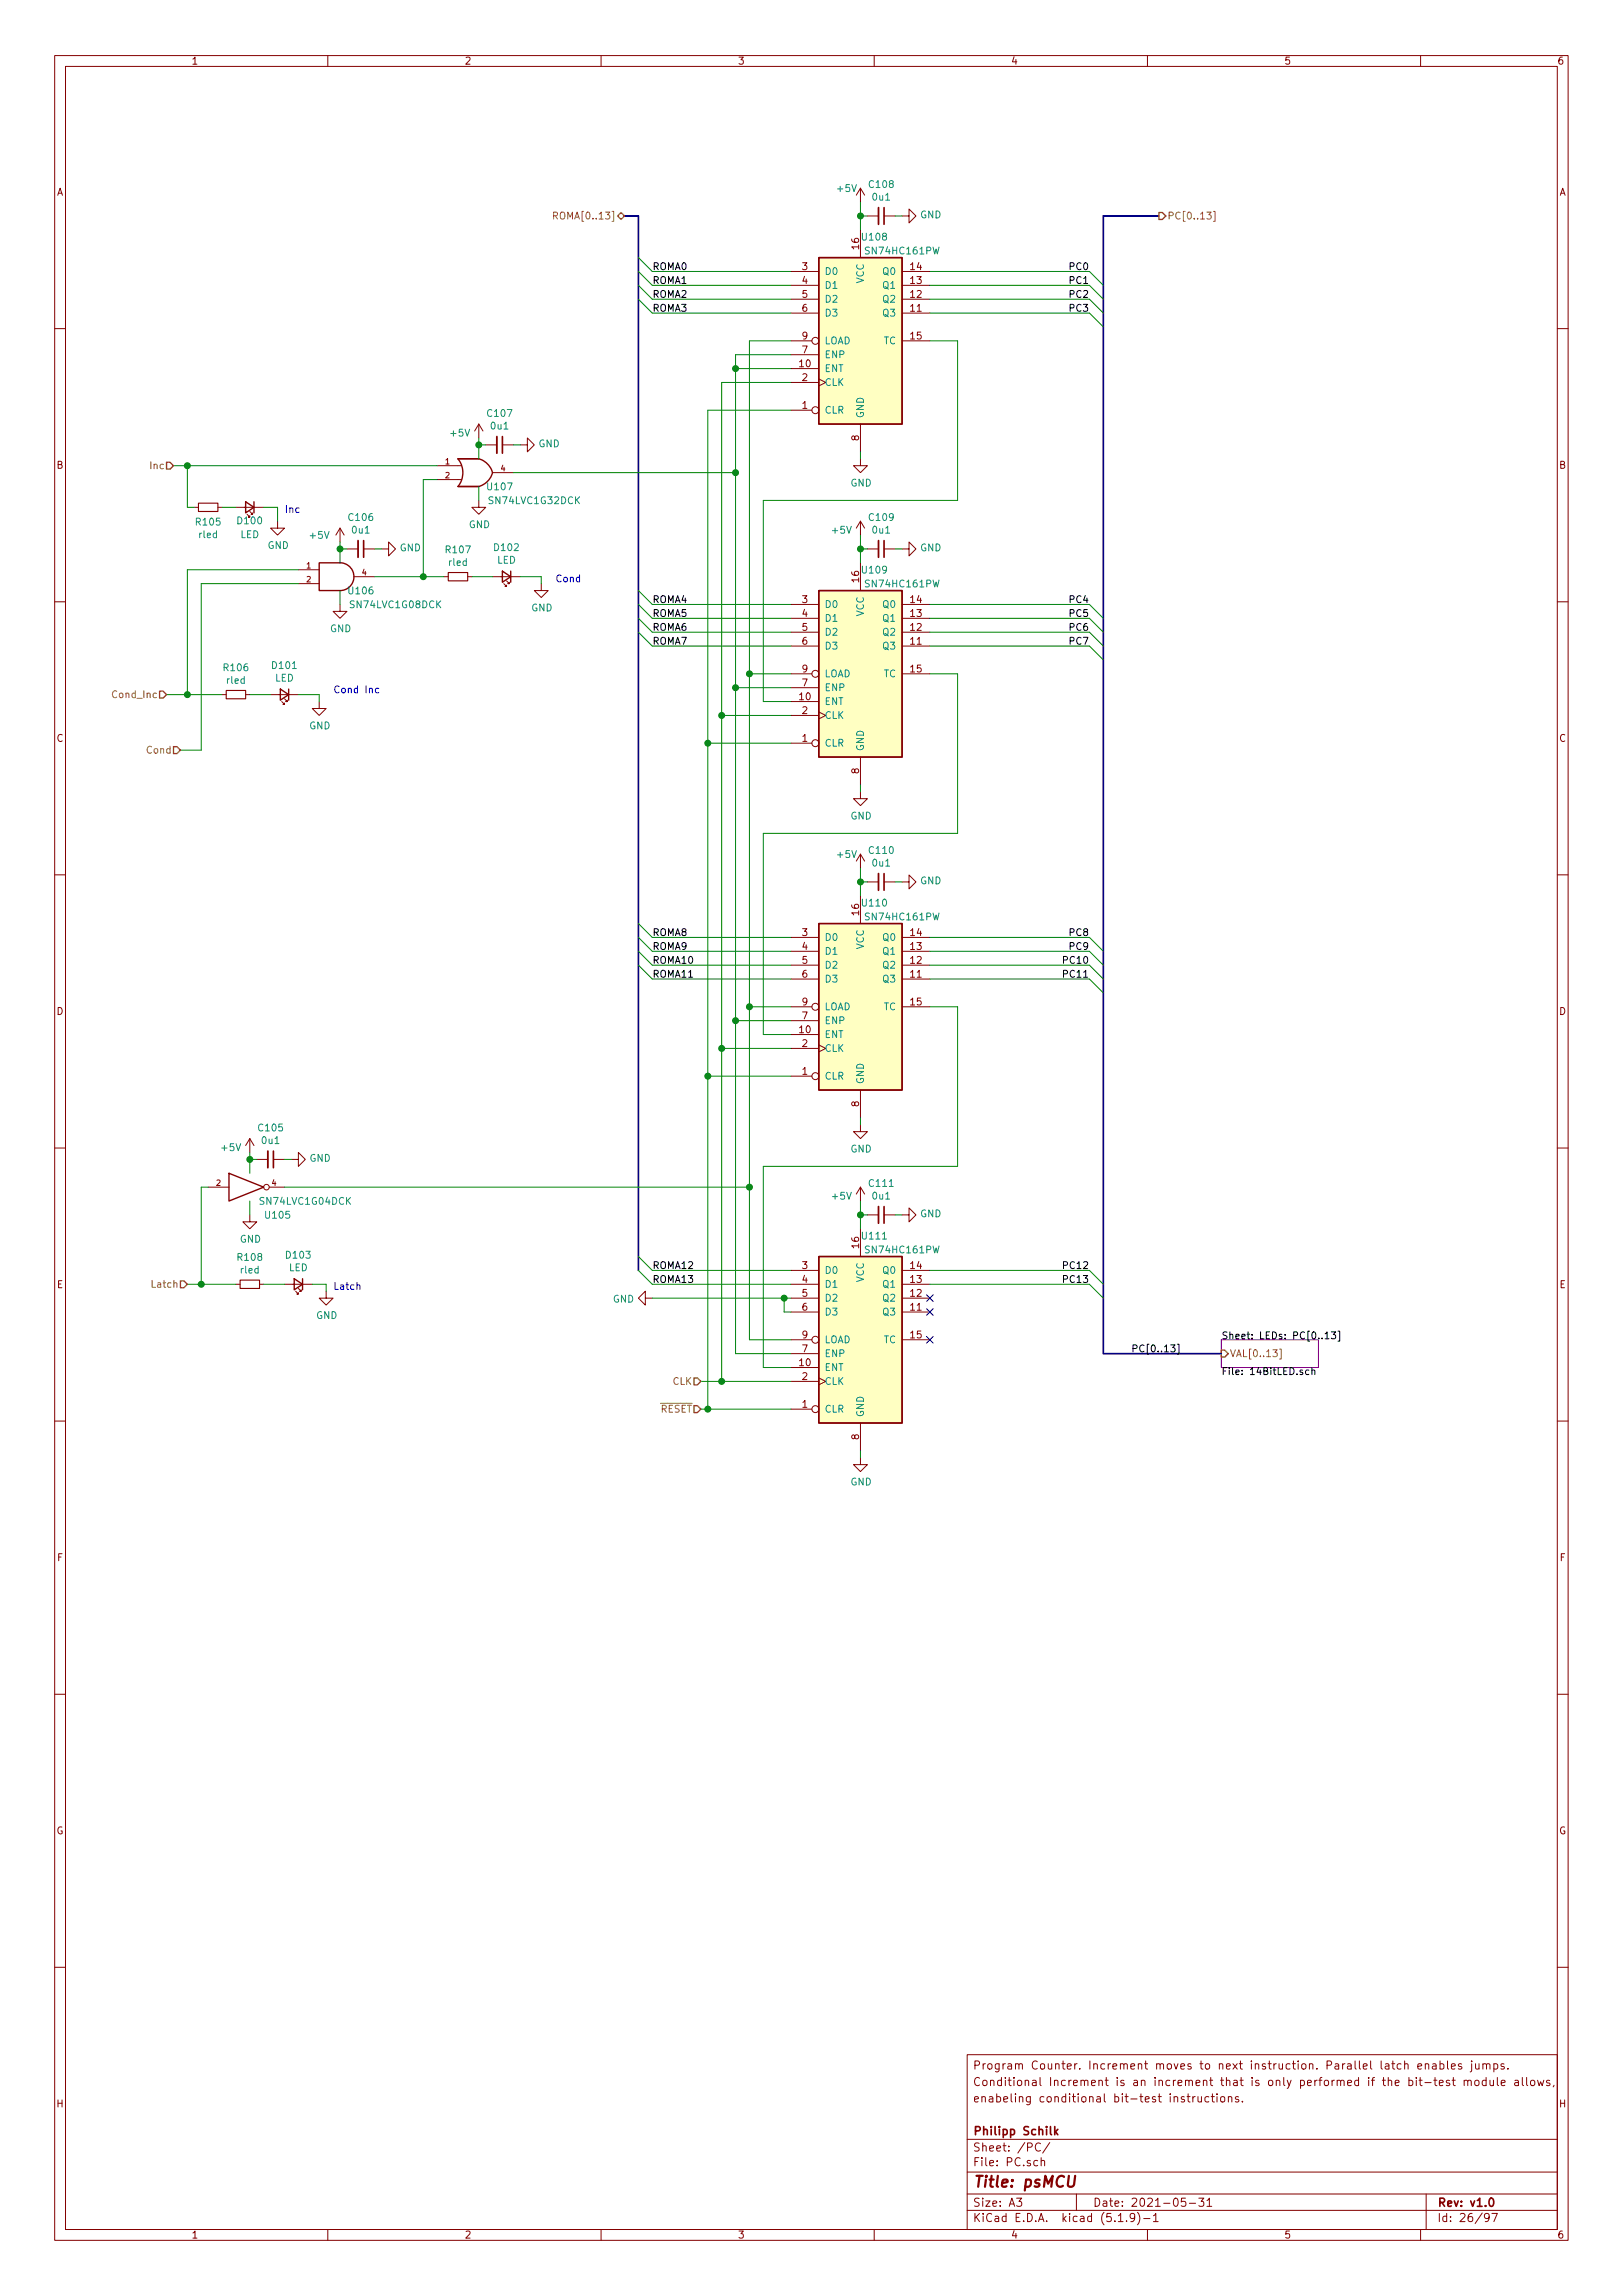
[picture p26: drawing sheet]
<svg xmlns="http://www.w3.org/2000/svg" width="297mm" height="420mm" viewBox="0 0 297 420" stroke-linecap="round" stroke-linejoin="round" font-family="sans-serif">
<defs><g id="words">
<text font-size="2.8" fill="#840000" x="178" y="400.4">Title: psMCU</text>
<g font-size="2.1" fill="#840000">
<text x="178" y="381.9">Conditional Increment is an increment that is only performed if the bit-test module allows,</text>
<text x="178" y="378.9">Program Counter. Increment moves to next instruction. Parallel latch enables jumps.</text>
<text x="178" y="384.9">enabeling conditional bit-test instructions.</text>
<text x="178" y="393.9">Sheet: /PC/</text>
<text x="178" y="390.9">Philipp Schilk</text>
<text x="178" y="396.6">File: PC.sch</text>
<text x="178" y="406.8">KiCad E.D.A. kicad (5.1.9)-1</text>
<text x="178" y="404">Size: A3</text>
<text x="200" y="404">Date: 2021-05-31</text>
<text x="263" y="404">Rev: v1.0</text>
<text x="263" y="406.8">Id: 26/97</text>
</g>
<g font-size="1.8" fill="#840000">
<text x="35" y="11.8">1</text>
<text x="85" y="11.8">2</text>
<text x="135" y="11.8">3</text>
<text x="185" y="11.8">4</text>
<text x="235" y="11.8">5</text>
<text x="285" y="11.8">6</text>
<text x="10.4" y="35.8">A</text>
<text x="285.4" y="35.8">A</text>
<text x="157.2" y="45.6" transform="rotate(-90 157.2 45.6)">16</text>
<text x="146.8" y="49.4">3</text>
<text x="146.8" y="52">4</text>
<text x="166.7" y="52">13</text>
<text x="166.7" y="49.4">14</text>
<text x="146.8" y="54.5">5</text>
<text x="146.8" y="57.1">6</text>
<text x="166.7" y="57.1">11</text>
<text x="166.7" y="54.5">12</text>
<text x="146.8" y="64.7">7</text>
<text x="146.8" y="62.1">9</text>
<text x="166.7" y="62.1">15</text>
<text x="146.4" y="67.2">10</text>
<text x="146.8" y="69.8">2</text>
<text x="146.8" y="74.8">1</text>
<text x="157.2" y="80.7" transform="rotate(-90 157.2 80.7)">8</text>
<text x="10.4" y="85.8">B</text>
<text x="285.4" y="85.8">B</text>
<text x="157.2" y="106.5" transform="rotate(-90 157.2 106.5)">16</text>
<text x="146.8" y="110.4">3</text>
<text x="146.8" y="112.9">4</text>
<text x="166.7" y="112.9">13</text>
<text x="166.7" y="110.4">14</text>
<text x="146.8" y="115.5">5</text>
<text x="146.8" y="118">6</text>
<text x="166.7" y="118">11</text>
<text x="166.7" y="115.5">12</text>
<text x="146.8" y="125.6">7</text>
<text x="146.8" y="123.1">9</text>
<text x="166.7" y="123.1">15</text>
<text x="146.4" y="128.2">10</text>
<text x="146.8" y="130.7">2</text>
<text x="10.4" y="135.8">C</text>
<text x="146.8" y="135.8">1</text>
<text x="285.4" y="135.8">C</text>
<text x="157.2" y="141.6" transform="rotate(-90 157.2 141.6)">8</text>
<text x="157.2" y="167.5" transform="rotate(-90 157.2 167.5)">16</text>
<text x="146.8" y="171.4">3</text>
<text x="146.8" y="173.9">4</text>
<text x="166.7" y="173.9">13</text>
<text x="166.7" y="171.4">14</text>
<text x="146.8" y="176.4">5</text>
<text x="146.8" y="179">6</text>
<text x="166.7" y="179">11</text>
<text x="166.7" y="176.4">12</text>
<text x="10.4" y="185.8">D</text>
<text x="146.8" y="184.1">9</text>
<text x="166.7" y="184.1">15</text>
<text x="285.4" y="185.8">D</text>
<text x="146.4" y="189.1">10</text>
<text x="146.8" y="191.7">2</text>
<text x="146.8" y="186.6">7</text>
<text x="146.8" y="196.8">1</text>
<text x="157.2" y="202.6" transform="rotate(-90 157.2 202.6)">8</text>
<text x="146.8" y="232.3">3</text>
<text x="157.2" y="228.5" transform="rotate(-90 157.2 228.5)">16</text>
<text x="166.7" y="232.3">14</text>
<text x="10.4" y="235.8">E</text>
<text x="146.8" y="234.9">4</text>
<text x="146.8" y="237.4">5</text>
<text x="146.8" y="239.9">6</text>
<text x="166.7" y="239.9">11</text>
<text x="166.7" y="237.4">12</text>
<text x="166.7" y="234.9">13</text>
<text x="285.4" y="235.8">E</text>
<text x="146.8" y="245">9</text>
<text x="166.7" y="245">15</text>
<text x="146.4" y="250.1">10</text>
<text x="146.8" y="247.6">7</text>
<text x="146.8" y="257.7">1</text>
<text x="146.8" y="252.6">2</text>
<text x="157.2" y="263.5" transform="rotate(-90 157.2 263.5)">8</text>
<text x="10.5" y="285.8">F</text>
<text x="285.5" y="285.8">F</text>
<text x="10.3" y="335.8">G</text>
<text x="285.3" y="335.8">G</text>
<text x="10.4" y="385.8">H</text>
<text x="285.4" y="385.8">H</text>
<text x="35" y="409.8">1</text>
<text x="85" y="409.8">2</text>
<text x="135" y="409.8">3</text>
<text x="185" y="409.8">4</text>
<text x="235" y="409.8">5</text>
<text x="285" y="409.8">6</text>
</g>
<g font-size="1.8" fill="#008484">
<text x="153.3" y="35.1">+5V</text>
<text x="159.2" y="34.4">C108</text>
<text x="159.8" y="36.7">0u1</text>
<text x="168.4" y="40">GND</text>
<text x="157.9" y="44">U108</text>
<text x="158.7" y="46.6">SN74HC161PW</text>
<text x="150.9" y="50.3">D0</text>
<text x="150.9" y="52.9">D1</text>
<text x="158.1" y="51.9" transform="rotate(-90 158.1 51.9)">VCC</text>
<text x="161.7" y="52.9">Q1</text>
<text x="161.7" y="50.3">Q0</text>
<text x="150.9" y="55.4">D2</text>
<text x="150.9" y="58">D3</text>
<text x="161.7" y="58">Q3</text>
<text x="161.7" y="55.4">Q2</text>
<text x="150.9" y="65.6">ENP</text>
<text x="150.9" y="63">LOAD</text>
<text x="161.7" y="63">TC</text>
<text x="150.9" y="68.1">ENT</text>
<text x="150.9" y="70.7">CLK</text>
<text x="89.3" y="76.3">C107</text>
<text x="150.9" y="75.7">CLR</text>
<text x="158.1" y="76.6" transform="rotate(-90 158.1 76.6)">GND</text>
<text x="82.5" y="79.9">+5V</text>
<text x="89.9" y="78.6">0u1</text>
<text x="98.6" y="81.9">GND</text>
<text x="89.3" y="89.8">U107</text>
<text x="155.7" y="89.1">GND</text>
<text x="43.6" y="96">D100</text>
<text x="63.9" y="95.4">C106</text>
<text x="89.7" y="92.3">SN74LVC1G32DCK</text>
<text x="159.2" y="95.4">C109</text>
<text x="36" y="96.2">R105</text>
<text x="36.5" y="98.5">rled</text>
<text x="44" y="98.5">LED</text>
<text x="49" y="100.5">GND</text>
<text x="56.8" y="98.6">+5V</text>
<text x="64.5" y="97.7">0u1</text>
<text x="73.2" y="100.9">GND</text>
<text x="81.7" y="101.3">R107</text>
<text x="85.8" y="96.7">GND</text>
<text x="90.6" y="100.9">D102</text>
<text x="152.4" y="97.7">+5V</text>
<text x="159.8" y="97.7">0u1</text>
<text x="168.4" y="100.9">GND</text>
<text x="82.2" y="103.6">rled</text>
<text x="91" y="103.2">LED</text>
<text x="157.9" y="105">U109</text>
<text x="158.7" y="107.5">SN74HC161PW</text>
<text x="63.9" y="108.8">U106</text>
<text x="64.3" y="111.3">SN74LVC1G08DCK</text>
<text x="97.2" y="111.9">GND</text>
<text x="150.9" y="111.3">D0</text>
<text x="150.9" y="113.8">D1</text>
<text x="158.1" y="112.9" transform="rotate(-90 158.1 112.9)">VCC</text>
<text x="161.7" y="113.8">Q1</text>
<text x="161.7" y="111.3">Q0</text>
<text x="60.4" y="115.7">GND</text>
<text x="150.9" y="116.4">D2</text>
<text x="150.9" y="118.9">D3</text>
<text x="161.7" y="118.9">Q3</text>
<text x="161.7" y="116.4">Q2</text>
<text x="41.1" y="122.9">R106</text>
<text x="41.6" y="125.2">rled</text>
<text x="49.9" y="122.5">D101</text>
<text x="50.3" y="124.8">LED</text>
<text x="150.9" y="124">LOAD</text>
<text x="161.7" y="124">TC</text>
<text x="150.9" y="129.1">ENT</text>
<text x="150.9" y="131.6">CLK</text>
<text x="150.9" y="126.5">ENP</text>
<text x="56.6" y="133.5">GND</text>
<text x="150.9" y="136.7">CLR</text>
<text x="158.1" y="137.6" transform="rotate(-90 158.1 137.6)">GND</text>
<text x="155.7" y="150">GND</text>
<text x="153.3" y="157.1">+5V</text>
<text x="159.2" y="156.3">C110</text>
<text x="159.8" y="158.6">0u1</text>
<text x="168.4" y="161.9">GND</text>
<text x="157.9" y="166">U110</text>
<text x="150.9" y="172.3">D0</text>
<text x="158.1" y="173.8" transform="rotate(-90 158.1 173.8)">VCC</text>
<text x="158.7" y="168.5">SN74HC161PW</text>
<text x="161.7" y="172.3">Q0</text>
<text x="150.9" y="174.8">D1</text>
<text x="150.9" y="177.3">D2</text>
<text x="150.9" y="179.9">D3</text>
<text x="161.7" y="179.9">Q3</text>
<text x="161.7" y="177.3">Q2</text>
<text x="161.7" y="174.8">Q1</text>
<text x="150.9" y="185">LOAD</text>
<text x="161.7" y="185">TC</text>
<text x="150.9" y="190">ENT</text>
<text x="150.9" y="187.5">ENP</text>
<text x="150.9" y="197.7">CLR</text>
<text x="150.9" y="192.6">CLK</text>
<text x="158.1" y="198.5" transform="rotate(-90 158.1 198.5)">GND</text>
<text x="47.4" y="207.1">C105</text>
<text x="48" y="209.4">0u1</text>
<text x="40.6" y="210.7">+5V</text>
<text x="56.6" y="212.7">GND</text>
<text x="155.7" y="211">GND</text>
<text x="47.8" y="220.6">SN74LVC1G04DCK</text>
<text x="152.4" y="219.6">+5V</text>
<text x="159.2" y="217.3">C111</text>
<text x="159.8" y="219.6">0u1</text>
<text x="43.9" y="227.5">GND</text>
<text x="48.7" y="223.1">U105</text>
<text x="157.9" y="226.9">U111</text>
<text x="168.4" y="222.9">GND</text>
<text x="43.6" y="230.8">R108</text>
<text x="44.1" y="233.1">rled</text>
<text x="52.5" y="230.4">D103</text>
<text x="52.9" y="232.7">LED</text>
<text x="150.9" y="233.2">D0</text>
<text x="158.7" y="229.5">SN74HC161PW</text>
<text x="161.7" y="233.2">Q0</text>
<text x="112.2" y="238.5">GND</text>
<text x="150.9" y="235.8">D1</text>
<text x="150.9" y="238.3">D2</text>
<text x="158.1" y="234.8" transform="rotate(-90 158.1 234.8)">VCC</text>
<text x="161.7" y="238.3">Q2</text>
<text x="161.7" y="235.8">Q1</text>
<text x="57.9" y="241.5">GND</text>
<text x="150.9" y="240.8">D3</text>
<text x="150.9" y="245.9">LOAD</text>
<text x="161.7" y="240.8">Q3</text>
<text x="161.7" y="245.9">TC</text>
<text x="150.9" y="251">ENT</text>
<text x="150.9" y="248.5">ENP</text>
<text x="150.9" y="253.5">CLK</text>
<text x="150.9" y="258.6">CLR</text>
<text x="158.1" y="259.5" transform="rotate(-90 158.1 259.5)">GND</text>
<text x="155.7" y="271.9">GND</text>
</g>
<g font-size="1.8" fill="#848400">
<text x="102.3" y="40.2">ROMA[0..13]</text>
<text x="213.6" y="40.2">PC[0..13]</text>
<text x="27.7" y="85.9">Inc</text>
<text x="20.9" y="127.8">Cond_Inc</text>
<text x="27" y="138">Cond</text>
<text x="28" y="235.8">Latch</text>
<text x="225" y="248.5">VAL[0..13]</text>
<text x="123.1" y="253.5">CLK</text>
<text x="120.9" y="258.6">RESET</text>
</g>
<g font-size="1.8">
<text x="119.4" y="52">ROMA1</text>
<text x="119.4" y="49.4">ROMA0</text>
<text x="196" y="49.4">PC0</text>
<text x="196" y="52">PC1</text>
<text x="119.4" y="57.1">ROMA3</text>
<text x="119.4" y="54.5">ROMA2</text>
<text x="196" y="54.5">PC2</text>
<text x="196" y="57.1">PC3</text>
<text x="119.4" y="112.9">ROMA5</text>
<text x="119.4" y="110.4">ROMA4</text>
<text x="196" y="112.9">PC5</text>
<text x="196" y="110.4">PC4</text>
<text x="119.4" y="118">ROMA7</text>
<text x="119.4" y="115.5">ROMA6</text>
<text x="196" y="118">PC7</text>
<text x="196" y="115.5">PC6</text>
<text x="119.4" y="173.9">ROMA9</text>
<text x="119.4" y="171.4">ROMA8</text>
<text x="196" y="173.9">PC9</text>
<text x="196" y="171.4">PC8</text>
<text x="119.4" y="179">ROMA11</text>
<text x="119.4" y="176.4">ROMA10</text>
<text x="195" y="179">PC11</text>
<text x="195" y="176.4">PC10</text>
<text x="119.4" y="232.3">ROMA12</text>
<text x="195" y="232.3">PC12</text>
<text x="119.4" y="234.9">ROMA13</text>
<text x="195" y="234.9">PC13</text>
<text x="223.5" y="245.2">Sheet: LEDs: PC[0..13]</text>
<text x="207" y="247.6">PC[0..13]</text>
<text x="223.5" y="251.7">File: 14BitLED.sch</text>
</g>
<g font-size="1.8" fill="#0000c2">
<text x="52.1" y="93.9">Inc</text>
<text x="101.6" y="106.6">Cond</text>
<text x="61" y="126.9">Cond Inc</text>
<text x="61" y="236.1">Latch</text>
</g>
<g font-size="1.4" fill="#840000">
<text x="81.5" y="85">1</text>
<text x="81.5" y="87.5">2</text>
<text x="91.7" y="86.3">4</text>
<text x="56.1" y="104.1">1</text>
<text x="56.1" y="106.6">2</text>
<text x="66.3" y="105.3">4</text>
<text x="39.6" y="217.1">2</text>
<text x="49.8" y="217.1">4</text>
</g>
</g></defs>
<g fill="none" stroke="#840000" stroke-width=".18">
<path d="M10 10.2h277v400h-277zM12 12.2h273v396h-273zM60 10.2v2M110 10.2v2M160 10.2v2M210 10.2v2M260 10.2v2M157.5 34.5v2.5M157.5 34.5l-.8 1.2M157.5 34.5l.7 1.2M158.7 39.5h2.1M161.8 39.5h2"/>
<path d="M165.1 39.5h1.3v-1.2l1.2 1.2-1.2 1.3v-1.3M144.8 57.3h5.1M144.8 54.8h5.1M144.8 52.2h5.1M144.8 49.7h5.1M157.5 42.1v5.1M165.1 57.3h5.1M165.1 54.8h5.1M165.1 52.2h5.1M165.1 49.7h5.1M10 60.2h2M87.6 77.6l-.7 1.3"/>
<path d="M87.6 77.6v2.6M87.6 77.6l.8 1.3M144.8 75.1h3.8M144.8 67.5h5.1M144.8 62.4h3.8M144.8 70h5.1M144.8 64.9h5.1M149.9 69.4l1.2 .6-1.2 .7M157.5 77.6v5.1M165.1 62.4h5.1M285 60.2h2M35.6 92.9h.7"/>
<path d="M39.9 92.9h.7M43.2 92.9h5.1M45.7 93.6l.5 .5h-.2h.2v-.2M50.8 95.4v1.3h1.3l-1.3 1.3-1.3-1.3h1.3M62.2 96.7l-.7 1.3M62.2 96.7v2.5M62.2 96.7l.8 1.3M80 87.8h4.5M80 85.3h4.5M87.6 91.6v1.3h1.3l-1.3 1.2-1.2-1.2h1.2M88.9 81.4h2M90.2 86.5h3.8"/>
<path d="M91.9 81.4h2.1M95.2 81.4h1.3v-1.2l1.3 1.2-1.3 1.3v-1.3M157.5 84v1.3h1.2l-1.2 1.2-1.3-1.2h1.3M157.5 95.4v2.6M157.5 95.4l-.8 1.3M157.5 95.4l.7 1.3M10 110.2h2M54.6 104.3h3.8M54.6 106.8h3.8M62.2 110.7v1.2h1.3l-1.3 1.3-1.2-1.3h1.2M63.5 100.5h2M64.8 105.6h3.8"/>
<path d="M66.5 100.5h2.1M69.8 100.5h1.3v-1.3l1.3 1.3-1.3 1.3v-1.3M81.3 105.6h.7M85.6 105.6h.8M90.2 105.6h5M92.2 106.8l.5 .6h-.2h.2v-.3M92.7 106.3l.5 .5h-.2h.2v-.2M99.1 106.8v1.3h1.2l-1.2 1.3-1.3-1.3h1.3M144.8 118.3h5.1M144.8 115.7h5.1M144.8 113.2h5.1M144.8 110.7h5.1"/>
<path d="M157.5 103v5.1M158.7 100.5h2.1M161.8 100.5h2M165.1 100.5h1.3v-1.3l1.2 1.3-1.2 1.3v-1.3M165.1 118.3h5.1M165.1 115.7h5.1M165.1 113.2h5.1M165.1 110.7h5.1M285 110.2h2M40.6 127.2h.8M45 127.2h.7M49.5 127.2h5.1"/>
<path d="M51.6 128.4l.5 .5h-.3h.3v-.2M52.1 127.9l.5 .5h-.3h.3v-.2M58.4 128.4v1.3h1.3l-1.3 1.3-1.3-1.3h1.3M144.8 136.1h3.8M144.8 128.4h5.1M144.8 123.4h3.8M144.8 131h5.1M144.8 125.9h5.1M149.9 130.3l1.2 .7-1.2 .6M157.5 138.6v5.1M165.1 123.4h5.1M157.5 144.9v1.3h1.2l-1.2 1.3-1.3-1.3h1.3"/>
<path d="M157.5 156.4v2.5M157.5 156.4l-.8 1.2M157.5 156.4l.7 1.2M10 160.2h2M144.8 179.2h5.1M144.8 176.7h5.1M144.8 174.2h5.1M144.8 171.6h5.1M157.5 164v5.1M158.7 161.5h2.1M161.8 161.5h2M165.1 161.5h1.3v-1.3l1.2 1.3-1.2 1.2v-1.2"/>
<path d="M165.1 179.2h5.1M165.1 176.7h5.1M165.1 174.2h5.1M165.1 171.6h5.1M285 160.2h2M144.8 197h3.8M144.8 189.4h5.1M144.8 184.3h3.8M144.8 191.9h5.1M144.8 186.9h5.1M149.9 191.3l1.2 .6-1.2 .7M157.5 199.6v5"/>
<path d="M165.1 184.3h5.1M10 210.2h2M38.1 217.3h3.8M45.7 208.4l-.7 1.3M45.7 208.4v2.6M45.7 208.4l.8 1.3M47 212.3h2M49.3 217.3h2.8M50 212.3h2.1M53.3 212.3h1.3v-1.3l1.3 1.3-1.3 1.2v-1.2M157.5 205.9v1.3h1.2l-1.2 1.2-1.3-1.2h1.3M157.5 217.3l-.8 1.3"/>
<path d="M157.5 217.3v2.6M157.5 217.3l.7 1.3M285 210.2h2M43.2 235.1h.7M45.7 222.4v1.3h1.3l-1.3 1.3-1.3-1.3h1.3M47.5 235.1h.8M52.1 235.1h5M54.1 236.4l.5 .5h-.2h.2v-.3M54.6 235.9l.5 .5h-.2h.2v-.3M59.7 236.4v1.3h1.3l-1.3 1.2-1.3-1.2h1.3M118.1 237.7v-1.3l-1.3 1.3 1.3 1.2v-1.2h1.3M144.8 237.7h5.1"/>
<path d="M144.8 235.1h5.1M144.8 232.6h5.1M157.5 225v5M158.7 222.4h2.1M161.8 222.4h2M165.1 222.4h1.3v-1.3l1.2 1.3-1.2 1.3v-1.3M165.1 237.7h5.1M165.1 235.1h5.1M165.1 232.6h5.1M144.8 258h3.8M144.8 250.4h5.1M144.8 240.2h5.1"/>
<path d="M144.8 245.3h3.8M144.8 252.9h5.1M144.8 247.8h5.1M149.9 252.3l1.2 .6-1.2 .6M165.1 240.2h5.1M165.1 245.3h5.1M10 260.2h2M157.5 266.9v1.2h1.2l-1.2 1.3-1.3-1.3h1.3M157.5 260.5v5.1M285 260.2h2M10 310.2h2M285 310.2h2"/>
<path d="M10 360.2h2M177 376.2h108v32h-108zM256.4 377.9l-.4-.1-.3 .3 .1 .6 .2 .1 .4-.1M257.1 377.9l.2-.1 .3 .1 .1 .9M257.1 377.3v1.5M259.5 378.3l.7-.1-.1-.3-.4-.1-.2 .2 .1 .7h.5M260.9 377.9a.37 .37 0 0 1 .6 .1v.8M260.9 377.8v1M262.2 377.9h.6v.9M262.8 378.2h-.4l-.3 .3 .3 .3 .4-.1M263.6 377.9l.4-.1 .3 .3-.1 .6-.2 .1-.4-.1M263.6 377.3v1.5"/>
<path d="M264.9 377.3v1.3l.2 .2M265.6 378.3l.7-.1v-.3l-.5-.1-.2 .2 .1 .7h.6M267.5 377.9a.37 .37 0 0 0-.6 .1l.1 .2 .5 .2 .1 .1-.3 .3-.4-.1M269.3 377.8v1.3l-.2 .2M269.3 377.3v.2M270.1 377.8v.9l.4 .1 .2-.1M270.7 377.8v1M271.4 377.9h.1a.37 .37 0 0 1 .6 .1v.8M271.4 377.8v1M272.1 378v-.1a.37 .37 0 0 1 .6 .1v.8M273.4 377.9l.4-.1 .3 .3-.1 .6-.2 .1-.4-.1M273.4 377.8v1.5"/>
<path d="M275.3 377.9l-.4-.1-.2 .2 .1 .2 .5 .2v.3h-.6M276 378.7v.1M285 360.2h2M177 397.7h108M177 391.7h108M189.9 395.6l-.4-.1-.3 .3 .1 .6h.6M190.4 392.5a.7 .7 0 0 0-.9 .2 .7 .7 0 0 0 .1 .9 .55 .55 0 0 0 .8 .1M190.6 395.6l.2-.1 .3 .1 .1 .9M190.6 395v1.5M192.1 392.2l-1.3 2M216.7 383.9l-.3-.1-.2 .2 .1 .3 .4 .1v.4h-.5M217.2 383.8h.6"/>
<path d="M217.4 383.3v1.3l.4 .2M218.3 383.8v1M218.7 383.8l-.4 .3M219.3 383.8v1h.4l.2-.1M219.9 383.8v1M221.2 383.9l-.4-.1-.3 .3 .1 .6 .2 .1h.4M221.7 383.8h.5M221.9 383.3v1.3l.3 .2M222.7 383.3v.2M222.7 383.8v1M223.4 384l.3-.2 .4 .2v.7l-.2 .1-.5-.1zM224.8 384l.2-.2 .4 .1 .1 .9"/>
<path d="M224.8 383.8v1M226.7 383.9a.37 .37 0 0 0-.6 .1l.1 .3 .5 .1v.1l-.2 .3h-.4M227.4 384.7v.1M260.8 381.3h1.1M262.4 380.8h.6M262.6 380.3v1.3l.4 .2M263.4 381.3l.7-.1v-.3l-.5-.1-.2 .2 .1 .8h.6M265.3 380.9a.37 .37 0 0 0-.6 .1l.1 .3 .5 .1 .1 .2-.3 .2h-.4M265.8 380.8h.5M266 380.3v1.3l.3 .2M268 381v-.1a.37 .37 0 0 1 .6 .1v.8M268 380.8v1"/>
<path d="M268.6 381l.2-.2 .4 .1 .1 .9M270 381l.2-.2 .4 .2 .1 .6-.1 .2h-.4l-.2-.1zM272 380.9l-.4-.1-.3 .3 .1 .7h.6M272 380.3v1.5M272.7 380.8l.1 1h.3l.2-.1M273.3 380.8v1M274 380.3v1.3l.3 .2M274.8 381.3l.7-.1-.1-.3-.4-.1-.2 .2v.8h.6M277.3 380.9h.5l.1 .9M277.9 381.2l-.5 .1a.29 .29 0 0 0-.2 .3 .29 .29 0 0 0 .2 .2h.5M278.6 380.3v1.3l.2 .2M279.4 380.3v1.3l.2 .2"/>
<path d="M280.2 381l.2-.2 .4 .2v.7l-.2 .1-.4-.1zM281.4 380.8l.3 1 .3-.7 .2 .7 .3-1M283.6 380.9a.37 .37 0 0 0-.6 .1l.1 .3 .5 .1 .1 .2-.2 .2h-.5M284.4 381.8l-.1 .3M60 408.2v2M110 408.2v2M160 408.2v2M177 404.7h108M177 401.7h108M186.1 402.4h.9l-.5 .6 .4 .1v.7l-.2 .1-.6-.1M197 401.7v3M204.7 406.7h.8"/>
<path d="M206.2 406.6v.1M207.7 405.9l-.3 .3-.4-.1-.2-.2 .2-.6 .4-.1 .2 .2a1.27 1.27 0 0 1-.2 1.2l-.4 .1M208.2 405a1.71 1.71 0 0 1 0 2.3M209.3 406.2h1.2M210 408.2v2M211.1 405.7l.4-.5v1.5M211.1 406.7h.9M217 402.4h-.7l-.1 .7 .2-.1 .5 .1 .1 .2v.5l-.2 .1-.6-.1M217.7 403.4h1.1M219.4 402.4h.9l-.5 .6 .5 .1v.7l-.3 .1-.6-.1M220.9 402.9l.4-.5v1.5M220.9 403.9h.9"/>
<path d="M260 408.2v2M261 401.7v6.5M272.5 405.9l-.2 .3-.5-.1-.1-.2v-.4l.1-.2 .5-.1 .2 .2a1.19 1.19 0 0 1-.2 1.2l-.5 .1M273 405.2h1l-.6 1.5"/>
<circle cx="149.2" cy="75.1" r=".63"/>
<circle cx="149.2" cy="62.4" r=".63"/>
<circle cx="149.2" cy="123.4" r=".63"/>
<circle cx="149.2" cy="136.1" r=".63"/>
<circle cx="149.2" cy="184.3" r=".63"/>
<circle cx="149.2" cy="197" r=".63"/>
<circle cx="48.8" cy="217.3" r=".51"/>
<circle cx="149.2" cy="258" r=".63"/>
<circle cx="149.2" cy="245.3" r=".63"/>
</g>
<path d="M161.8 38v3.1M91.9 79.9v3.1M66.5 99v3M161.8 99v3M161.8 159.9v3.1M50 210.7v3.1M161.8 220.9v3M192.3 389.3v1.3l.2 .2M193 389.3v1.5M193.2 390.3l.4 .5M193.6 389.8l-.6 .6M272.7 402.6l.2-.2a.81 .81 0 0 1 .6 .6 .81 .81 0 0 1-.3 .9h-.2a.79 .79 0 0 1-.3-1.3z" fill="none" stroke="#840000" stroke-width=".3"/>
<path d="M195.6 398.3l-.2 1.7 .2 .2a.66 .66 0 0 0 1-.2l.2-1.7" fill="none" stroke="#840000" stroke-width=".41"/>
<path d="M223.5 245.3h17.8v5.1h-17.8z" fill="none" stroke="#840084" stroke-width=".18"/>
<path d="M214.3 246.2h.8l-.5 .5 .4 .1 .1 .5-.3 .2-.5-.1M215.5 246.1h.3v1.8h-.3M239.5 250.9l-.3-.1-.3 .2 .2 .6h.4M240.1 250.9l.2-.1 .3 .1v.8M240.1 250.4v1.3M242.5 244.2l.4-.4v1.3M242.5 245.1h.7M243.7 243.8h.7l-.4 .5 .4 .1v.6l-.2 .1-.5-.1M244.9 243.7h.3v1.8h-.3" fill="none" stroke="#000" stroke-width=".18"/>
<path d="M101.3 39.5l.6-.1 .1-.4-.7-.2v1.3M101.6 39.5l.4 .6M220.9 38.8h.8l-.5 .5 .4 .1 .1 .5-.3 .2-.5-.1M222.1 38.7h.3v1.8h-.3M234.2 247h.3v1.8h-.3" fill="none" stroke="#848400" stroke-width=".18"/>
<path d="M113 39.5l.7-.6 .6 .6-.6 .7zM212.1 38.9h.6l.7 .6-.7 .7h-.6zM30.5 84.6h.6l.6 .7-.6 .6h-.6zM29.2 126.5h.6l.7 .7-.7 .6h-.6zM31.7 136.7h.7l.6 .6-.6 .7h-.7zM33 234.5h.7l.6 .6-.6 .7h-.7zM127 257.3h.6l.7 .7-.7 .6h-.6zM127 252.3h.6l.7 .6-.7 .6h-.6zM223.5 247.2h.7l.6 .6-.6 .7h-.7z" fill="none" stroke="#848400" stroke-width=".25"/>
<path d="M160.8 38v3.1M90.9 79.9v3.1M65.5 99v3M160.8 99v3M160.8 159.9v3.1M49 210.7v3.1M160.8 220.9v3" fill="none" stroke="#840000" stroke-width=".33"/>
<g fill="none" stroke="#840000" stroke-width=".25">
<path d="M149.9 47.2h15.2v30.4h-15.2zM45 91.9l1.5 1-1.5 1zM46.5 91.9v2M83.8 89a4 4 0 0 0 0-5h3.8a3.7 3.7 0 0 1 2.5 2.5 3.7 3.7 0 0 1-2.5 2.6h-3.8M58.4 103h3.8a2.54 2.54 0 0 1 2.6 2.6 2.54 2.54 0 0 1-2.6 2.5h-3.8zM91.9 104.6l1.6 1-1.6 1zM93.5 104.6v2M149.9 108.1h15.2v30.5h-15.2zM51.3 126.2l1.5 1-1.5 1zM52.8 126.2v2M149.9 169.1h15.2v30.5h-15.2zM41.9 214.8l6.4 2.5-6.4 2.6z"/>
<path d="M53.8 234.1l1.6 1-1.6 1zM55.4 234.1v2M149.9 230h15.2v30.5h-15.2z"/>
</g>
<g fill="#ffffc2" stroke="#ffffc2" stroke-width=".18">
<path d="M149.9 230h15.2v30.5h-15.2z"/>
<path d="M149.9 47.2h15.2v30.4h-15.2z"/>
<path d="M149.9 169.1h15.2v30.5h-15.2z"/>
<path d="M149.9 108.1h15.2v30.5h-15.2z"/>
<path d="M83.8 89.1h3.8z"/>
<path d="M83.8 84h3.8z"/>
</g>
<path d="M36.3 92.1h3.6v1.5h-3.6zM82 104.8h3.6v1.5h-3.6zM41.4 126.4h3.6v1.5h-3.6zM43.9 234.4h3.6v1.5h-3.6z" fill="none" stroke="#840000" stroke-width=".2"/>
<path d="M114.3 39.5h2.5v193.1M212.1 39.5h-10.2v208.3h21.6" fill="none" stroke="#000084" stroke-width=".3"/>
<g fill="none" stroke="#008400" stroke-width=".18">
<path d="M157.5 39.5h1.2M157.5 37v5.1M163.8 39.5h1.3M116.8 47.2l2.6 2.5h25.4M116.8 49.7l2.6 2.5h25.4M116.8 52.2l2.6 2.6h25.4M116.8 54.8l2.6 2.5h25.4M170.2 49.7h29.2l2.5 2.5M170.2 52.2h29.2l2.5 2.6M170.2 54.8h29.2l2.5 2.5M170.2 57.3h29.2l2.5 2.6M134.6 67.5h10.2"/>
<path d="M144.8 64.9h-10.2v182.9h10.2M144.8 62.4h-7.6v182.9h7.6M144.8 75.1h-15.3v182.9M144.8 70h-12.7v182.9M170.2 62.4h5.1v29.2h-35.6v36.8h5.1M31.7 85.3h48.3M34.3 85.3v7.6h1.3M40.6 92.9h2.6M48.3 92.9h2.5v2.5M62.2 99.2v3.8M80 87.8h-2.5v17.8M87.6 81.4h1.3"/>
<path d="M87.6 80.2v3.8M87.6 89.1v2.5M94 86.5h40.6M94 81.4h1.2M157.5 82.7v1.3M157.5 98v5M54.6 104.3h-20.3v22.9M54.6 106.8h-17.8v30.5h-3.8M62.2 108.1v2.6M62.2 100.5h1.3M68.6 105.6h12.7M68.6 100.5h1.2"/>
<path d="M86.4 105.6h3.8M95.2 105.6h3.9v1.2M116.8 108.1l2.6 2.6h25.4M116.8 110.7l2.6 2.5h25.4M116.8 113.2l2.6 2.5h25.4M116.8 115.7l2.6 2.6h25.4M157.5 100.5h1.2M163.8 100.5h1.3M170.2 110.7h29.2l2.5 2.5M170.2 113.2h29.2l2.5 2.5M170.2 115.7h29.2l2.5 2.6M170.2 118.3h29.2l2.5 2.5"/>
<path d="M30.5 127.2h10.1M45.7 127.2h3.8M54.6 127.2h3.8v1.2M129.5 136.1h15.3M132.1 131h12.7M134.6 125.9h10.2M137.2 123.4h7.6M170.2 123.4h5.1v29.2h-35.6v36.8h5.1M157.5 143.7v1.2M157.5 158.9v5.1M116.8 171.6l2.6 2.6h25.4M116.8 169.1l2.6 2.5h25.4"/>
<path d="M116.8 174.2l2.6 2.5h25.4M116.8 176.7l2.6 2.5h25.4M157.5 161.5h1.2M163.8 161.5h1.3M170.2 174.2h29.2l2.5 2.5M170.2 171.6h29.2l2.5 2.6M170.2 176.7h29.2l2.5 2.5M170.2 179.2h29.2l2.5 2.6M129.5 197h15.3M132.1 191.9h12.7M134.6 186.9h10.2M137.2 184.3h7.6"/>
<path d="M170.2 184.3h5.1v29.2h-35.6v36.9h5.1M38.1 217.3h-1.3v17.8M45.7 211v3.8M45.7 219.9v2.5M45.7 212.3h1.3M52.1 212.3h1.2M52.1 217.3h85.1M157.5 204.6v1.3M157.5 219.9v5.1M34.3 235.1h8.9M48.3 235.1h3.8M57.1 235.1h2.6v1.3"/>
<path d="M116.8 230l2.6 2.6h25.4M116.8 232.6l2.6 2.5h25.4M119.4 237.7h25.4M143.5 237.7v2.5h1.3M157.5 222.4h1.2M163.8 222.4h1.3M170.2 232.6h29.2l2.5 2.5M170.2 235.1h29.2l2.5 2.6M128.3 252.9h16.5M128.3 258h16.5M157.5 265.6v1.3"/>
</g>
<path d="M69.3 126.1l-.4-.1-.2 .2 .1 .6h.5M65.3 235.3l.2-.1 .3 .1 .1 .8" fill="none" stroke="#0000c2" stroke-width=".18"/>
<g fill="#008400" stroke="#008400" stroke-width=".25">
<circle cx="137.2" cy="217.3" r=".51"/>
<circle cx="157.5" cy="39.5" r=".51"/>
<circle cx="157.5" cy="100.5" r=".51"/>
<circle cx="77.5" cy="105.6" r=".51"/>
<circle cx="134.6" cy="67.5" r=".51"/>
<circle cx="87.6" cy="81.4" r=".51"/>
<circle cx="34.3" cy="85.3" r=".51"/>
<circle cx="137.2" cy="123.4" r=".51"/>
<circle cx="137.2" cy="184.3" r=".51"/>
<circle cx="134.6" cy="125.9" r=".51"/>
<circle cx="134.6" cy="186.9" r=".51"/>
<circle cx="132.1" cy="131" r=".51"/>
<circle cx="132.1" cy="191.9" r=".51"/>
<circle cx="143.5" cy="237.7" r=".51"/>
<circle cx="129.5" cy="136.1" r=".51"/>
<circle cx="129.5" cy="197" r=".51"/>
<circle cx="134.6" cy="86.5" r=".51"/>
<circle cx="45.7" cy="212.3" r=".51"/>
<circle cx="132.1" cy="252.9" r=".51"/>
<circle cx="129.5" cy="258" r=".51"/>
<circle cx="157.5" cy="222.4" r=".51"/>
<circle cx="62.2" cy="100.5" r=".51"/>
<circle cx="36.8" cy="235.1" r=".51"/>
<circle cx="34.3" cy="127.2" r=".51"/>
<circle cx="157.5" cy="161.5" r=".51"/>
</g>
<path d="M169.6 237l1.2 1.3M169.6 239.6l1.2 1.2M170.8 237l-1.2 1.3M170.8 239.6l-1.2 1.2M169.6 244.7l1.2 1.2M170.8 244.7l-1.2 1.2" fill="none" stroke="#000084" stroke-width=".18"/>
<use href="#words"/>
</svg>
